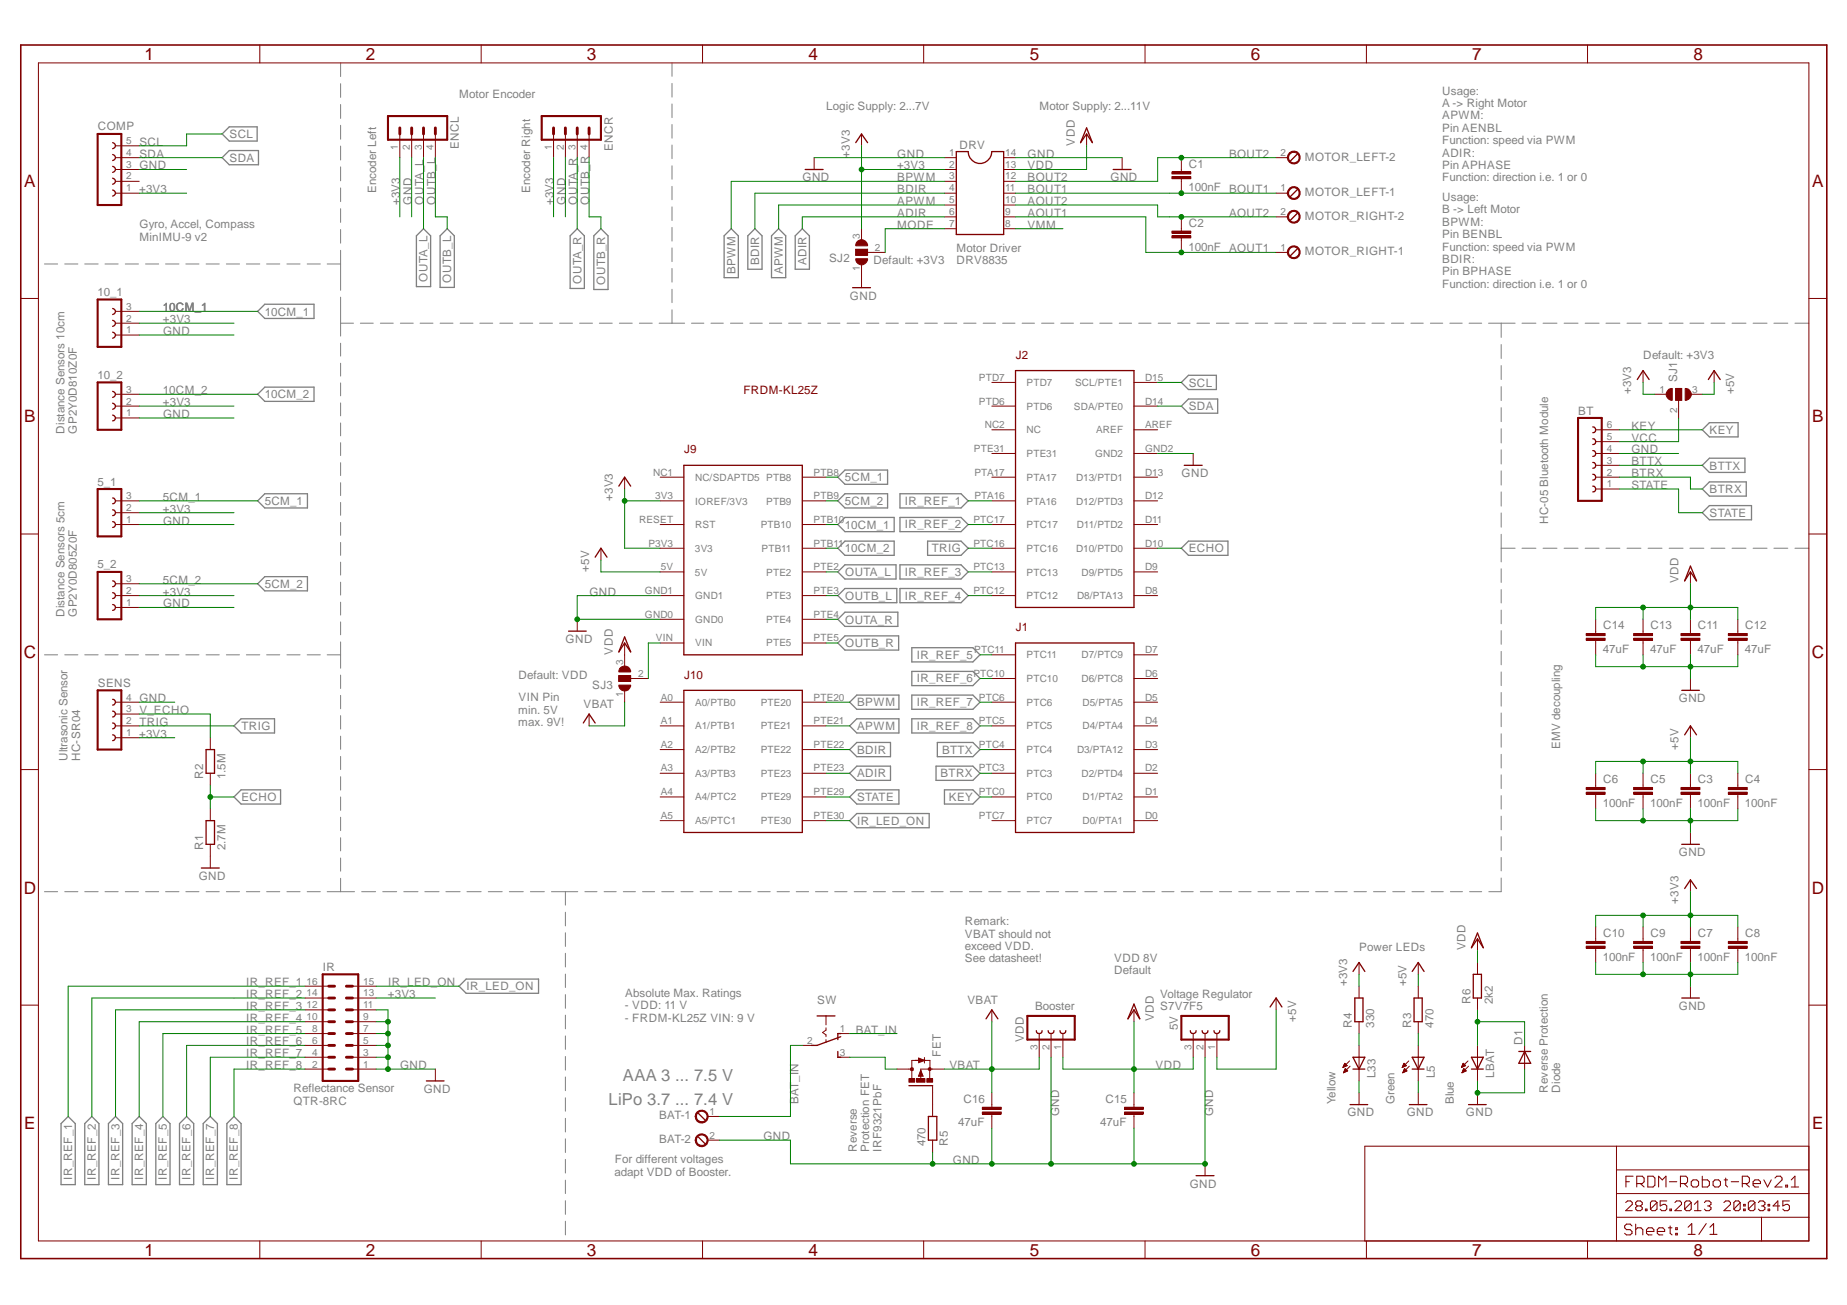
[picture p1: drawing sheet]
<svg xmlns="http://www.w3.org/2000/svg" width="297mm" height="210mm" viewBox="0 0 297 210" stroke-linecap="round" stroke-linejoin="round" font-family="sans-serif">
<defs><g id="words">
<g font-size="2.8" fill="#800000">
<text x="23.2" y="9.7">1</text>
<text x="58.8" y="9.7">2</text>
<text x="94.4" y="9.7">3</text>
<text x="130" y="9.7">4</text>
<text x="165.6" y="9.7">5</text>
<text x="201.2" y="9.7">6</text>
<text x="236.8" y="9.7">7</text>
<text x="272.4" y="9.7">8</text>
<text x="3.9" y="30">A</text>
<text x="291.5" y="30">A</text>
<text x="3.9" y="67.9">B</text>
<text x="291.5" y="67.9">B</text>
<text x="3.8" y="105.8">C</text>
<text x="291.4" y="105.8">C</text>
<text x="3.8" y="143.7">D</text>
<text x="291.4" y="143.7">D</text>
<text x="3.9" y="181.6">E</text>
<text x="291.5" y="181.6">E</text>
<text x="23.2" y="202">1</text>
<text x="58.8" y="202">2</text>
<text x="94.4" y="202">3</text>
<text x="130" y="202">4</text>
<text x="165.6" y="202">5</text>
<text x="201.2" y="202">6</text>
<text x="236.8" y="202">7</text>
<text x="272.4" y="202">8</text>
</g>
<g font-size="2.7" fill="#808080">
<text x="100.2" y="173.9">AAA 3 ... 7.5 V</text>
<text x="97.9" y="177.7">LiPo 3.7 ... 7.4 V</text>
</g>
<g font-size="1.9" fill="#808080">
<text x="73.9" y="15.8">Motor Encoder</text>
<text x="132.9" y="17.7">Logic Supply: 2...7V</text>
<text x="167.2" y="17.7">Motor Supply: 2...11V</text>
<text x="231.9" y="15.2">Usage:</text>
<text x="231.9" y="17.2">A -&gt; Right Motor</text>
<text x="15.7" y="21">COMP</text>
<text x="22.4" y="23.5">SCL</text>
<text x="36.9" y="22.2">SCL</text>
<text x="73.8" y="23.9" transform="rotate(-90 73.8 23.9)">ENCL</text>
<text x="154.3" y="23.9">DRV</text>
<text x="172.8" y="23.4" transform="rotate(-90 172.8 23.4)">VDD</text>
<text x="231.9" y="19.2">APWM:</text>
<text x="231.9" y="21.2">Pin AENBL</text>
<text x="231.9" y="23.2">Function: speed via PWM</text>
<text x="22.4" y="27.3">GND</text>
<text x="22.4" y="25.4">SDA</text>
<text x="36.9" y="26">SDA</text>
<text x="98.5" y="24.3" transform="rotate(-90 98.5 24.3)">ENCR</text>
<text x="129.1" y="29.2">GND</text>
<text x="136.6" y="25.4" transform="rotate(-90 136.6 25.4)">+3V3</text>
<text x="144.3" y="27.3">+3V3</text>
<text x="144.3" y="25.4">GND</text>
<text x="144.3" y="29.2">BPWM</text>
<text x="165.3" y="25.4">GND</text>
<text x="165.3" y="29.2">BOUT2</text>
<text x="165.3" y="27.3">VDD</text>
<text x="178.6" y="29.2">GND</text>
<text x="191.2" y="27">C1</text>
<text x="197.7" y="25.4">BOUT2</text>
<text x="209.8" y="25.8">MOTOR_LEFT-2</text>
<text x="231.9" y="25.2">ADIR:</text>
<text x="231.9" y="27.2">Pin APHASE</text>
<text x="231.9" y="29.2">Function: direction i.e. 1 or 0</text>
<text x="22.4" y="31.1">+3V3</text>
<text x="60.5" y="31" transform="rotate(-90 60.5 31)">Encoder Left</text>
<text x="64.3" y="33" transform="rotate(-90 64.3 33)">+3V3</text>
<text x="66.2" y="32.9" transform="rotate(-90 66.2 32.9)">GND</text>
<text x="68.1" y="32.9" transform="rotate(-90 68.1 32.9)">OUTA_L</text>
<text x="70" y="32.9" transform="rotate(-90 70 32.9)">OUTB_L</text>
<text x="85.3" y="31" transform="rotate(-90 85.3 31)">Encoder Right</text>
<text x="89" y="33" transform="rotate(-90 89 33)">+3V3</text>
<text x="90.9" y="32.9" transform="rotate(-90 90.9 32.9)">GND</text>
<text x="92.8" y="32.9" transform="rotate(-90 92.8 32.9)">OUTA_R</text>
<text x="94.7" y="32.9" transform="rotate(-90 94.7 32.9)">OUTB_R</text>
<text x="144.3" y="31.1">BDIR</text>
<text x="144.3" y="34.9">ADIR</text>
<text x="144.3" y="33">APWM</text>
<text x="165.3" y="31.1">BOUT1</text>
<text x="165.3" y="33">AOUT2</text>
<text x="165.3" y="34.9">AOUT1</text>
<text x="191.1" y="30.8">100nF BOUT1</text>
<text x="197.7" y="34.9">AOUT2</text>
<text x="209.8" y="35.3">MOTOR_RIGHT-2</text>
<text x="209.8" y="31.5">MOTOR_LEFT-1</text>
<text x="231.9" y="32.3">Usage:</text>
<text x="231.9" y="34.3">B -&gt; Left Motor</text>
<text x="22.4" y="36.7">Gyro, Accel, Compass</text>
<text x="22.4" y="38.7">MinIMU-9 v2</text>
<text x="144.3" y="36.8">MODE</text>
<text x="153.8" y="40.5">Motor Driver</text>
<text x="165.3" y="36.8">VMM</text>
<text x="191.1" y="40.3">100nF AOUT1</text>
<text x="191.2" y="36.5">C2</text>
<text x="209.8" y="41.1">MOTOR_RIGHT-1</text>
<text x="231.9" y="36.3">BPWM:</text>
<text x="231.9" y="38.3">Pin BENBL</text>
<text x="231.9" y="40.3">Function: speed via PWM</text>
<text x="15.7" y="47.6">10_1</text>
<text x="68.7" y="45.3" transform="rotate(-90 68.7 45.3)">OUTA_L</text>
<text x="72.6" y="45.5" transform="rotate(-90 72.6 45.5)">OUTB_L</text>
<text x="93.5" y="45.6" transform="rotate(-90 93.5 45.6)">OUTA_R</text>
<text x="97.3" y="45.8" transform="rotate(-90 97.3 45.8)">OUTB_R</text>
<text x="118.3" y="44.1" transform="rotate(-90 118.3 44.1)">BPWM</text>
<text x="122.1" y="42.7" transform="rotate(-90 122.1 42.7)">BDIR</text>
<text x="125.9" y="44.1" transform="rotate(-90 125.9 44.1)">APWM</text>
<text x="129.7" y="42.7" transform="rotate(-90 129.7 42.7)">ADIR</text>
<text x="133.3" y="42.2">SJ2</text>
<text x="140.5" y="42.5">Default: +3V3</text>
<text x="153.8" y="42.5">DRV8835</text>
<text x="231.9" y="42.3">BDIR:</text>
<text x="231.9" y="44.3">Pin BPHASE</text>
<text x="231.9" y="46.3">Function: direction i.e. 1 or 0</text>
<text x="26.2" y="52">+3V3</text>
<text x="26.2" y="50.1">10CM_1</text>
<text x="26.2" y="53.9">GND</text>
<text x="42.6" y="50.8">10CM_1</text>
<text x="136.7" y="48.2">GND</text>
<text x="264.3" y="57.7">Default: +3V3</text>
<text x="15.7" y="61">10_2</text>
<text x="26.2" y="65.3">+3V3</text>
<text x="26.2" y="63.4">10CM_2</text>
<text x="42.6" y="64.1">10CM_2</text>
<text x="191.2" y="62.2">SCL</text>
<text x="191.2" y="66">SDA</text>
<text x="262.3" y="63.4" transform="rotate(-90 262.3 63.4)">+3V3</text>
<text x="269.7" y="61.5" transform="rotate(-90 269.7 61.5)">SJ1</text>
<text x="278.9" y="63.4" transform="rotate(-90 278.9 63.4)">+5V</text>
<text x="10.4" y="69.8" transform="rotate(-90 10.4 69.8)">Distance Sensors 10cm</text>
<text x="12.4" y="69.8" transform="rotate(-90 12.4 69.8)">GP2Y0D810Z0F</text>
<text x="26.2" y="67.2">GND</text>
<text x="253.8" y="66.7">BT</text>
<text x="262.4" y="71">VCC</text>
<text x="262.4" y="69.1">KEY</text>
<text x="275" y="69.8">KEY</text>
<text x="135.9" y="77.4">5CM_1</text>
<text x="190" y="76.8">GND</text>
<text x="262.4" y="72.9">GND</text>
<text x="262.4" y="74.8">BTTX</text>
<text x="262.4" y="76.8">BTRX</text>
<text x="275" y="75.5">BTTX</text>
<text x="15.7" y="78.1">5_1</text>
<text x="26.2" y="82.5">+3V3</text>
<text x="26.2" y="80.6">5CM_1</text>
<text x="42.6" y="81.2">5CM_1</text>
<text x="98.5" y="80.6" transform="rotate(-90 98.5 80.6)">+3V3</text>
<text x="135.9" y="81.2">5CM_2</text>
<text x="145.5" y="81.2">IR_REF_1</text>
<text x="262.4" y="78.7">STATE</text>
<text x="275" y="83.1">STATE</text>
<text x="275" y="79.3">BTRX</text>
<text x="26.2" y="84.4">GND</text>
<text x="135.9" y="85">10CM_1</text>
<text x="135.9" y="88.9">10CM_2</text>
<text x="145.5" y="85">IR_REF_2</text>
<text x="149.9" y="88.8">TRIG</text>
<text x="191.2" y="88.9">ECHO</text>
<text x="249" y="84.3" transform="rotate(-90 249 84.3)">HC-05 Bluetooth Module</text>
<text x="15.7" y="91.4">5_2</text>
<text x="26.2" y="95.8">+3V3</text>
<text x="26.2" y="93.9">5CM_2</text>
<text x="42.6" y="94.6">5CM_2</text>
<text x="94.7" y="92" transform="rotate(-90 94.7 92)">+5V</text>
<text x="94.8" y="95.8">GND</text>
<text x="135.9" y="92.7">OUTA_L</text>
<text x="145.5" y="92.6">IR_REF_3</text>
<text x="270" y="93.9" transform="rotate(-90 270 93.9)">VDD</text>
<text x="10.4" y="99.2" transform="rotate(-90 10.4 99.2)">Distance Sensors 5cm</text>
<text x="12.4" y="99.2" transform="rotate(-90 12.4 99.2)">GP2Y0D805Z0F</text>
<text x="26.2" y="97.7">GND</text>
<text x="135.9" y="96.5">OUTB_L</text>
<text x="135.9" y="100.3">OUTA_R</text>
<text x="145.5" y="96.4">IR_REF_4</text>
<text x="257.8" y="101.2">C14</text>
<text x="265.4" y="101.2">C13</text>
<text x="273" y="101.2">C11</text>
<text x="280.7" y="101.2">C12</text>
<text x="91" y="103.4">GND</text>
<text x="98.5" y="105.3" transform="rotate(-90 98.5 105.3)">VDD</text>
<text x="135.9" y="104.1">OUTB_R</text>
<text x="147.4" y="106">IR_REF_5</text>
<text x="257.8" y="105">47uF</text>
<text x="265.4" y="105">47uF</text>
<text x="273" y="105">47uF</text>
<text x="280.6" y="105">47uF</text>
<text x="15.7" y="110.4">SENS</text>
<text x="22.4" y="112.9">GND</text>
<text x="83.4" y="109.1">Default: VDD</text>
<text x="83.4" y="112.8">VIN Pin</text>
<text x="93.8" y="113.9">VBAT</text>
<text x="95.2" y="110.7">SJ3</text>
<text x="137.8" y="113.6">BPWM</text>
<text x="147.4" y="109.8">IR_REF_6</text>
<text x="147.4" y="113.6">IR_REF_7</text>
<text x="270" y="112.9">GND</text>
<text x="22.4" y="118.7">+3V3</text>
<text x="22.4" y="114.9">V_ECHO</text>
<text x="22.4" y="116.8">TRIG</text>
<text x="38.8" y="117.4">TRIG</text>
<text x="83.4" y="114.8">min. 5V</text>
<text x="83.4" y="116.8">max. 9V!</text>
<text x="137.8" y="117.4">APWM</text>
<text x="147.4" y="117.4">IR_REF_8</text>
<text x="10.9" y="122.4" transform="rotate(-90 10.9 122.4)">Ultrasonic Sensor</text>
<text x="12.9" y="122.4" transform="rotate(-90 12.9 122.4)">HC-SR04</text>
<text x="32.7" y="125.3" transform="rotate(-90 32.7 125.3)">R2</text>
<text x="36.3" y="125.3" transform="rotate(-90 36.3 125.3)">1.5M</text>
<text x="137.8" y="121.2">BDIR</text>
<text x="137.8" y="125">ADIR</text>
<text x="151.3" y="125">BTRX</text>
<text x="151.5" y="121.2">BTTX</text>
<text x="250.9" y="120.5" transform="rotate(-90 250.9 120.5)">EMV decoupling</text>
<text x="257.8" y="126">C6</text>
<text x="265.4" y="126">C5</text>
<text x="270" y="120.6" transform="rotate(-90 270 120.6)">+5V</text>
<text x="273" y="126">C3</text>
<text x="280.7" y="126">C4</text>
<text x="38.8" y="128.8">ECHO</text>
<text x="137.8" y="128.8">STATE</text>
<text x="152.6" y="128.8">KEY</text>
<text x="257.8" y="129.8">100nF</text>
<text x="265.4" y="129.8">100nF</text>
<text x="273" y="129.8">100nF</text>
<text x="280.6" y="129.8">100nF</text>
<text x="32.7" y="136.7" transform="rotate(-90 32.7 136.7)">R1</text>
<text x="36.3" y="136.7" transform="rotate(-90 36.3 136.7)">2.7M</text>
<text x="137.8" y="132.6">IR_LED_ON</text>
<text x="270" y="137.7">GND</text>
<text x="32" y="141.5">GND</text>
<text x="155.2" y="148.8">Remark:</text>
<text x="270" y="145.3" transform="rotate(-90 270 145.3)">+3V3</text>
<text x="155.1" y="152.8">exceed VDD.</text>
<text x="155.2" y="150.8">VBAT should not</text>
<text x="155.2" y="154.8">See datasheet!</text>
<text x="179.2" y="154.7">VDD 8V</text>
<text x="218.6" y="152.9">Power LEDs</text>
<text x="235.7" y="152.9" transform="rotate(-90 235.7 152.9)">VDD</text>
<text x="257.8" y="154.6">100nF</text>
<text x="257.8" y="150.7">C10</text>
<text x="265.4" y="154.6">100nF</text>
<text x="265.4" y="150.7">C9</text>
<text x="273" y="154.6">100nF</text>
<text x="273" y="150.7">C7</text>
<text x="280.6" y="154.6">100nF</text>
<text x="280.7" y="150.7">C8</text>
<text x="39.6" y="158.6">IR_REF_1</text>
<text x="39.6" y="160.5">IR_REF_2</text>
<text x="51.9" y="156.2">IR</text>
<text x="62.4" y="160.5">+3V3</text>
<text x="62.4" y="158.6">IR_LED_ON</text>
<text x="75" y="159.3">IR_LED_ON</text>
<text x="100.5" y="160.4">Absolute Max. Ratings</text>
<text x="131.4" y="161.5">SW</text>
<text x="155.6" y="161.5">VBAT</text>
<text x="179.2" y="156.7">Default</text>
<text x="186.6" y="160.4">Voltage Regulator</text>
<text x="216.7" y="158.6" transform="rotate(-90 216.7 158.6)">+3V3</text>
<text x="226.2" y="158.6" transform="rotate(-90 226.2 158.6)">+5V</text>
<text x="236.5" y="161.5" transform="rotate(-90 236.5 161.5)">R6</text>
<text x="240.1" y="161.5" transform="rotate(-90 240.1 161.5)">2k2</text>
<text x="39.6" y="162.4">IR_REF_3</text>
<text x="39.6" y="164.3">IR_REF_4</text>
<text x="39.6" y="166.2">IR_REF_5</text>
<text x="100.5" y="162.3">- VDD: 11 V</text>
<text x="100.5" y="164.3">- FRDM-KL25Z VIN: 9 V</text>
<text x="137.6" y="166.2">BAT_IN</text>
<text x="164.7" y="167.6" transform="rotate(-90 164.7 167.6)">VDD</text>
<text x="166.5" y="162.4">Booster</text>
<text x="185.6" y="164.3" transform="rotate(-90 185.6 164.3)">VDD</text>
<text x="186.6" y="162.4">S7V7F5</text>
<text x="189.4" y="165.7" transform="rotate(-90 189.4 165.7)">5V</text>
<text x="208.4" y="164.3" transform="rotate(-90 208.4 164.3)">+5V</text>
<text x="217.4" y="165.3" transform="rotate(-90 217.4 165.3)">R4</text>
<text x="221" y="165.3" transform="rotate(-90 221 165.3)">330</text>
<text x="226.9" y="165.3" transform="rotate(-90 226.9 165.3)">R3</text>
<text x="230.5" y="165.3" transform="rotate(-90 230.5 165.3)">470</text>
<text x="270" y="162.4">GND</text>
<text x="39.6" y="168.1">IR_REF_6</text>
<text x="39.6" y="170.1">IR_REF_7</text>
<text x="39.6" y="172">IR_REF_8</text>
<text x="64.3" y="172">GND</text>
<text x="151.3" y="170" transform="rotate(-90 151.3 170)">FET</text>
<text x="152.7" y="172">VBAT</text>
<text x="185.8" y="172">VDD</text>
<text x="221.2" y="173.4" transform="rotate(-90 221.2 173.4)">L33</text>
<text x="230.8" y="173.4" transform="rotate(-90 230.8 173.4)">L5</text>
<text x="240.3" y="173.4" transform="rotate(-90 240.3 173.4)">LBAT</text>
<text x="244.9" y="168.1" transform="rotate(-90 244.9 168.1)">D1</text>
<text x="47.2" y="175.7">Reflectance Sensor</text>
<text x="47.2" y="177.7">QTR-8RC</text>
<text x="68.2" y="175.8">GND</text>
<text x="128.4" y="177.6" transform="rotate(-90 128.4 177.6)">BAT_IN</text>
<text x="154.9" y="177.4">C16</text>
<text x="170.3" y="179.5" transform="rotate(-90 170.3 179.5)">GND</text>
<text x="177.8" y="177.4">C15</text>
<text x="195.1" y="179.5" transform="rotate(-90 195.1 179.5)">GND</text>
<text x="214.8" y="177.6" transform="rotate(-90 214.8 177.6)">Yellow</text>
<text x="216.7" y="179.6">GND</text>
<text x="224.3" y="177.6" transform="rotate(-90 224.3 177.6)">Green</text>
<text x="226.2" y="179.6">GND</text>
<text x="233.8" y="177.6" transform="rotate(-90 233.8 177.6)">Blue</text>
<text x="235.8" y="179.6">GND</text>
<text x="248.9" y="175.7" transform="rotate(-90 248.9 175.7)">Reverse Protection</text>
<text x="250.9" y="175.7" transform="rotate(-90 250.9 175.7)">Diode</text>
<text x="106" y="180">BAT-1</text>
<text x="106" y="183.9">BAT-2</text>
<text x="122.8" y="183.4">GND</text>
<text x="137.8" y="185.3" transform="rotate(-90 137.8 185.3)">Reverse</text>
<text x="139.8" y="185.3" transform="rotate(-90 139.8 185.3)">Protection FET</text>
<text x="141.8" y="185.3" transform="rotate(-90 141.8 185.3)">IRF9321PbF</text>
<text x="148.8" y="184.4" transform="rotate(-90 148.8 184.4)">470</text>
<text x="152.4" y="184.3" transform="rotate(-90 152.4 184.3)">R5</text>
<text x="154.1" y="181.2">47uF</text>
<text x="177" y="181.2">47uF</text>
<text x="11.6" y="189.7" transform="rotate(-90 11.6 189.7)">IR_REF_1</text>
<text x="15.4" y="189.7" transform="rotate(-90 15.4 189.7)">IR_REF_2</text>
<text x="19.2" y="189.7" transform="rotate(-90 19.2 189.7)">IR_REF_3</text>
<text x="23" y="189.7" transform="rotate(-90 23 189.7)">IR_REF_4</text>
<text x="26.8" y="189.7" transform="rotate(-90 26.8 189.7)">IR_REF_5</text>
<text x="30.6" y="189.7" transform="rotate(-90 30.6 189.7)">IR_REF_6</text>
<text x="34.5" y="189.7" transform="rotate(-90 34.5 189.7)">IR_REF_7</text>
<text x="38.3" y="189.7" transform="rotate(-90 38.3 189.7)">IR_REF_8</text>
<text x="98.8" y="189.1">adapt VDD of Booster.</text>
<text x="98.9" y="187.1">For different voltages</text>
<text x="153.2" y="187.2">GND</text>
<text x="191.3" y="191">GND</text>
</g>
<g font-size="1.9" fill="#800000">
<text x="163.4" y="57.7">J2</text>
<text x="119.5" y="63.4">FRDM-KL25Z</text>
<text x="110" y="72.9">J9</text>
<text x="163.4" y="101.5">J1</text>
<text x="110" y="109.1">J10</text>
</g>
<g font-size="1.6" fill="#808080">
<text x="20.3" y="23.2">5</text>
<text x="20.3" y="28.9">2</text>
<text x="20.3" y="27">3</text>
<text x="20.3" y="25.1">4</text>
<text x="64" y="24.2" transform="rotate(-90 64 24.2)">1</text>
<text x="65.9" y="24.2" transform="rotate(-90 65.9 24.2)">2</text>
<text x="67.8" y="24.2" transform="rotate(-90 67.8 24.2)">3</text>
<text x="69.7" y="24.2" transform="rotate(-90 69.7 24.2)">4</text>
<text x="88.8" y="24.2" transform="rotate(-90 88.8 24.2)">1</text>
<text x="90.7" y="24.2" transform="rotate(-90 90.7 24.2)">2</text>
<text x="92.6" y="24.2" transform="rotate(-90 92.6 24.2)">3</text>
<text x="94.5" y="24.2" transform="rotate(-90 94.5 24.2)">4</text>
<text x="152.7" y="25.1">1</text>
<text x="152.7" y="27">2</text>
<text x="152.7" y="28.9">3</text>
<text x="161.7" y="28.9">12</text>
<text x="161.7" y="27">13</text>
<text x="161.7" y="25.1">14</text>
<text x="205.9" y="25.1">2</text>
<text x="20.3" y="30.8">1</text>
<text x="152.7" y="30.8">4</text>
<text x="152.7" y="32.7">5</text>
<text x="152.7" y="34.6">6</text>
<text x="161.7" y="34.6">9</text>
<text x="161.7" y="32.7">10</text>
<text x="161.7" y="30.8">11</text>
<text x="205.9" y="34.6">2</text>
<text x="205.9" y="30.8">1</text>
<text x="138.3" y="38.4" transform="rotate(-90 138.3 38.4)">3</text>
<text x="140.7" y="40.3">2</text>
<text x="152.7" y="36.5">7</text>
<text x="161.7" y="36.5">8</text>
<text x="205.9" y="40.3">1</text>
<text x="138.3" y="43.6" transform="rotate(-90 138.3 43.6)">1</text>
<text x="20.3" y="53.6">1</text>
<text x="20.3" y="51.7">2</text>
<text x="20.3" y="49.8">3</text>
<text x="20.3" y="65.1">2</text>
<text x="20.3" y="63.2">3</text>
<text x="157.4" y="61.3">PTD7</text>
<text x="157.4" y="65.1">PTD6</text>
<text x="165.1" y="62.1">PTD7</text>
<text x="165.1" y="65.9">PTD6</text>
<text x="172.7" y="65.9">SDA/PTE0</text>
<text x="172.9" y="62.1">SCL/PTE1</text>
<text x="184.1" y="65.1">D14</text>
<text x="184.1" y="61.3">D15</text>
<text x="266.9" y="63.2">1</text>
<text x="272.2" y="63.2">3</text>
<text x="20.3" y="67">1</text>
<text x="158.4" y="68.9">NC2</text>
<text x="165.1" y="69.7">NC</text>
<text x="176.3" y="69.7">AREF</text>
<text x="184.1" y="68.9">AREF</text>
<text x="258.4" y="70.8">5</text>
<text x="258.4" y="68.9">6</text>
<text x="269.7" y="66.5" transform="rotate(-90 269.7 66.5)">2</text>
<text x="105" y="76.5">NC1</text>
<text x="111.8" y="77.3">NC/SDAPTD5 PTB8</text>
<text x="130.8" y="76.5">PTB8</text>
<text x="156.6" y="72.7">PTE31</text>
<text x="156.7" y="76.5">PTA17</text>
<text x="165.1" y="73.5">PTE31</text>
<text x="165.1" y="77.3">PTA17</text>
<text x="173.1" y="77.3">D13/PTD1</text>
<text x="176.1" y="73.5">GND2</text>
<text x="184.1" y="72.7">GND2</text>
<text x="184.1" y="76.5">D13</text>
<text x="258.4" y="76.5">2</text>
<text x="258.4" y="74.6">3</text>
<text x="258.4" y="72.7">4</text>
<text x="20.3" y="82.2">2</text>
<text x="20.3" y="80.3">3</text>
<text x="105.4" y="80.3">3V3</text>
<text x="111.8" y="81.2">IOREF/3V3</text>
<text x="123.2" y="81.2">PTB9</text>
<text x="130.8" y="80.3">PTB9</text>
<text x="156.7" y="80.3">PTA16</text>
<text x="165.1" y="81.2">PTA16</text>
<text x="173.1" y="81.2">D12/PTD3</text>
<text x="184.1" y="80.3">D12</text>
<text x="258.4" y="78.4">1</text>
<text x="20.3" y="84.1">1</text>
<text x="102.8" y="84.1">RESET</text>
<text x="104.3" y="87.9">P3V3</text>
<text x="111.8" y="88.8">3V3</text>
<text x="111.8" y="85">RST</text>
<text x="122.3" y="85">PTB10</text>
<text x="122.5" y="88.8">PTB11</text>
<text x="130.8" y="84.1">PTB10</text>
<text x="130.8" y="87.9">PTB11</text>
<text x="156.5" y="84.1">PTC17</text>
<text x="156.5" y="87.9">PTC16</text>
<text x="165.1" y="85">PTC17</text>
<text x="165.1" y="88.8">PTC16</text>
<text x="173.1" y="88.8">D10/PTD0</text>
<text x="173.2" y="85">D11/PTD2</text>
<text x="184.1" y="84.1">D11</text>
<text x="184.1" y="87.9">D10</text>
<text x="20.3" y="95.5">2</text>
<text x="20.3" y="93.6">3</text>
<text x="103.7" y="95.5">GND1</text>
<text x="106.3" y="91.7">5V</text>
<text x="111.8" y="92.6">5V</text>
<text x="123.2" y="92.6">PTE2</text>
<text x="130.8" y="91.7">PTE2</text>
<text x="130.8" y="95.5">PTE3</text>
<text x="156.5" y="91.7">PTC13</text>
<text x="156.5" y="95.5">PTC12</text>
<text x="165.1" y="92.6">PTC13</text>
<text x="173.9" y="92.6">D9/PTD5</text>
<text x="184.1" y="91.7">D9</text>
<text x="184.1" y="95.5">D8</text>
<text x="20.3" y="97.5">1</text>
<text x="103.7" y="99.4">GND0</text>
<text x="111.8" y="96.4">GND1</text>
<text x="111.8" y="100.2">GND0</text>
<text x="123.2" y="96.4">PTE3</text>
<text x="123.2" y="100.2">PTE4</text>
<text x="130.8" y="99.4">PTE4</text>
<text x="165.1" y="96.4">PTC12</text>
<text x="173.2" y="96.4">D8/PTA13</text>
<text x="100.2" y="107" transform="rotate(-90 100.2 107)">3</text>
<text x="105.5" y="103.2">VIN</text>
<text x="111.8" y="104">VIN</text>
<text x="123.2" y="104">PTE5</text>
<text x="130.8" y="103.2">PTE5</text>
<text x="156.7" y="105.1">PTC11</text>
<text x="165.1" y="105.9">PTC11</text>
<text x="173.9" y="105.9">D7/PTC9</text>
<text x="184.1" y="105.1">D7</text>
<text x="20.3" y="112.7">4</text>
<text x="100.2" y="112.2" transform="rotate(-90 100.2 112.2)">1</text>
<text x="102.7" y="108.9">2</text>
<text x="106.3" y="112.7">A0</text>
<text x="111.8" y="113.5">A0/PTB0</text>
<text x="122.3" y="113.5">PTE20</text>
<text x="130.8" y="112.7">PTE20</text>
<text x="156.5" y="108.9">PTC10</text>
<text x="157.4" y="112.7">PTC6</text>
<text x="165.1" y="109.7">PTC10</text>
<text x="165.1" y="113.5">PTC6</text>
<text x="173.9" y="109.7">D6/PTC8</text>
<text x="174.1" y="113.5">D5/PTA5</text>
<text x="184.1" y="108.9">D6</text>
<text x="184.1" y="112.7">D5</text>
<text x="20.3" y="118.4">1</text>
<text x="20.3" y="116.5">2</text>
<text x="20.3" y="114.6">3</text>
<text x="106.3" y="116.5">A1</text>
<text x="111.8" y="117.3">A1/PTB1</text>
<text x="122.3" y="117.3">PTE21</text>
<text x="130.8" y="116.5">PTE21</text>
<text x="157.4" y="116.5">PTC5</text>
<text x="165.1" y="117.3">PTC5</text>
<text x="174.1" y="117.3">D4/PTA4</text>
<text x="184.1" y="116.5">D4</text>
<text x="106.3" y="120.3">A2</text>
<text x="106.3" y="124.1">A3</text>
<text x="111.8" y="121.1">A2/PTB2</text>
<text x="111.8" y="124.9">A3/PTB3</text>
<text x="122.3" y="121.1">PTE22</text>
<text x="122.3" y="124.9">PTE23</text>
<text x="130.8" y="120.3">PTE22</text>
<text x="130.8" y="124.1">PTE23</text>
<text x="157.4" y="120.3">PTC4</text>
<text x="157.4" y="124.1">PTC3</text>
<text x="165.1" y="121.1">PTC4</text>
<text x="165.1" y="124.9">PTC3</text>
<text x="173.2" y="121.1">D3/PTA12</text>
<text x="173.9" y="124.9">D2/PTD4</text>
<text x="184.1" y="120.3">D3</text>
<text x="184.1" y="124.1">D2</text>
<text x="106.3" y="127.9">A4</text>
<text x="106.3" y="131.7">A5</text>
<text x="111.8" y="128.7">A4/PTC2</text>
<text x="122.3" y="128.7">PTE29</text>
<text x="130.8" y="127.9">PTE29</text>
<text x="130.8" y="131.7">PTE30</text>
<text x="157.4" y="127.9">PTC0</text>
<text x="157.4" y="131.7">PTC7</text>
<text x="165.1" y="128.7">PTC0</text>
<text x="174.1" y="128.7">D1/PTA2</text>
<text x="184.1" y="127.9">D1</text>
<text x="184.1" y="131.7">D0</text>
<text x="111.8" y="132.5">A5/PTC1</text>
<text x="122.3" y="132.5">PTE30</text>
<text x="165.1" y="132.5">PTC7</text>
<text x="174.1" y="132.5">D0/PTA1</text>
<text x="49.3" y="160.3">14</text>
<text x="49.3" y="158.4">16</text>
<text x="58.4" y="160.3">13</text>
<text x="58.4" y="158.4">15</text>
<text x="49.3" y="164.1">10</text>
<text x="49.3" y="162.2">12</text>
<text x="50.2" y="167.9">6</text>
<text x="50.2" y="166">8</text>
<text x="58.4" y="167.9">5</text>
<text x="58.4" y="166">7</text>
<text x="58.4" y="164.1">9</text>
<text x="58.4" y="162.2">11</text>
<text x="129.8" y="167.9">2</text>
<text x="135" y="166">1</text>
<text x="50.2" y="171.7">2</text>
<text x="50.2" y="169.8">4</text>
<text x="58.4" y="171.7">1</text>
<text x="58.4" y="169.8">3</text>
<text x="135" y="169.8">3</text>
<text x="166.9" y="168.9" transform="rotate(-90 166.9 168.9)">3</text>
<text x="168.8" y="168.9" transform="rotate(-90 168.8 168.9)">2</text>
<text x="170.7" y="168.9" transform="rotate(-90 170.7 168.9)">1</text>
<text x="191.6" y="168.9" transform="rotate(-90 191.6 168.9)">3</text>
<text x="193.5" y="168.9" transform="rotate(-90 193.5 168.9)">2</text>
<text x="195.4" y="168.9" transform="rotate(-90 195.4 168.9)">1</text>
<text x="114.1" y="179.3">1</text>
<text x="114.1" y="183.1">2</text>
</g>
</g></defs>
<g fill="none" stroke="#808080" stroke-width=".16">
<path d="M54.8 10.1v2.2M54.8 13.5v2.2M54.8 16.8v2.2M108.1 10.1v2.2M108.1 13.4v2.2M108.1 16.7v2.2M54.8 20.2v2.2M54.8 23.5v2.2M54.8 26.8v2.3M54.8 30.2v2.2M54.8 33.6v2.2M54.8 36.9v2.2"/>
<path d="M108.1 20v2.2M108.1 23.3v2.2M108.1 26.7v2.1M108.1 30v2.1M108.1 33.3v2.2M108.1 36.6v2.2M108.1 39.9v2.2M7.2 42.5h2.1M10.4 42.5h2.1M13.6 42.5h2.2M16.9 42.5h2.1M20.1 42.5h2.2"/>
<path d="M23.4 42.5h2.1M26.6 42.5h2.2M29.9 42.5h2.1M33.1 42.5h2.2M36.4 42.5h2.1M39.6 42.5h2.2M42.9 42.5h2.1M46.1 42.5h2.2M49.4 42.5h2.1M52.6 42.5h2.2M54.8 40.3v6.4M54.8 47.8v6.3"/>
<path d="M54.8 55.2v2.1M54.8 58.4v2.1M54.8 52h2.1M58 52h2M61.2 52h2M64.4 52h2.1M67.6 52h2M70.8 52h2.1M74 52h2.1M77.2 52h2M80.4 52h2.1M83.6 52h2.1"/>
<path d="M86.8 52h2.1M90 52h2.1M93.2 52h2.1M96.4 52h2.1M99.6 52h2.1M102.8 52h2.1M106 52h4.1M108.1 43.2v2.2M108.1 46.5v2.2M108.1 49.8v2.2M111.2 52h2M114.3 52h2"/>
<path d="M117.5 52h2M120.6 52h2M123.7 52h2M126.8 52h2.1M130 52h2M133.1 52h2M136.2 52h2M139.4 52h1.9M142.5 52h2M145.6 52h2M148.7 52h2M151.8 52h2.1"/>
<path d="M155 52h2M158.1 52h2M161.2 52h2M164.4 52h2M167.5 52h2M170.6 52h2M173.7 52h2.1M176.9 52h2M180 52h2M183.1 52h2M186.3 52h2M189.4 52h2"/>
<path d="M192.5 52h2M195.6 52h2.1M198.8 52h1.9M201.9 52h2M205 52h2M208.1 52h2M211.3 52h2M214.4 52h2M217.5 52h2M220.6 52h2M223.8 52h2M226.9 52h2"/>
<path d="M230 52h2M233.2 52h2M236.3 52h2M239.4 52h4.3M241.4 52v2.3M241.4 55.4v2.3M241.4 58.8v2.2M244.8 52h2.2M248.2 52h2.2M251.5 52h2.3M254.9 52h2.3M258.3 52h2.2"/>
<path d="M261.7 52h2.2M265 52h2.3M268.4 52h2.3M271.8 52h2.2M275.2 52h2.2M278.5 52h2.3M281.9 52h2.3M285.3 52h2.2M288.7 52h2.2M54.8 61.6v2.1M54.8 64.8v2.1M54.8 68v2.1"/>
<path d="M54.8 71.2v2.1M54.8 74.4v2.1M54.8 77.6v2.1M241.4 62.2v2.2M241.4 65.6v2.2M241.4 69v2.2M241.4 72.3v2.3M241.4 75.7v2.3M241.4 79.1v2.3M54.8 80.8v2.1M54.8 84v2.1M54.8 87.2v2.1"/>
<path d="M54.8 90.4v2.1M54.8 93.6v2.1M54.8 96.9v2M241.4 82.5v2.3M241.4 85.9v4.5M241.4 91.5v2.2M241.4 94.8v2.2M241.4 98.1v2.2M241.4 88.2h2.3M244.8 88.2h2.2M248.2 88.2h2.2M251.5 88.2h2.3"/>
<path d="M254.9 88.2h2.3M258.3 88.2h2.2M261.7 88.2h2.2M265 88.2h2.3M268.4 88.2h2.3M271.8 88.2h2.2M275.2 88.2h2.2M278.5 88.2h2.3M281.9 88.2h2.3M285.3 88.2h2.2M288.7 88.2h2.2M7.2 105.3h2.1"/>
<path d="M10.4 105.3h2.1M13.6 105.3h2.2M16.9 105.3h2.1M20.1 105.3h2.2M23.4 105.3h2.1M26.6 105.3h2.2M29.9 105.3h2.1M33.1 105.3h2.2M36.4 105.3h2.1M39.6 105.3h2.2M42.9 105.3h2.1M46.1 105.3h2.2"/>
<path d="M49.4 105.3h2.1M52.6 105.3h2.2M54.8 100v2.1M54.8 103.3v4.2M54.8 108.6v2.1M54.8 111.8v2.2M54.8 115.1v2.2M54.8 118.4v2.1M241.4 101.4v2.2M241.4 104.8v2.1M241.4 108.1v2.2M241.4 111.4v2.2"/>
<path d="M241.4 114.7v2.2M241.4 118v2.2M54.8 121.7v2.1M54.8 124.9v2.2M54.8 128.2v2.1M54.8 131.4v2.2M54.8 134.7v2.2M54.8 138v2.1M241.4 121.3v2.2M241.4 124.6v2.2M241.4 128v2.1M241.4 131.3v2.2"/>
<path d="M241.4 134.6v2.2M241.4 137.9v2.2M7.2 143.4h2.1M10.4 143.4h2.1M13.6 143.4h2.2M16.9 143.4h2.1M20.1 143.4h2.2M23.4 143.4h2.1M26.6 143.4h2.2M29.9 143.4h2.1M33.1 143.4h2.2M36.4 143.4h2.1"/>
<path d="M39.6 143.4h2.2M42.9 143.4h2.1M46.1 143.4h2.2M49.4 143.4h2.1M52.6 143.4h4.4M54.8 141.3v2.1M58.2 143.4h2.2M61.5 143.4h2.3M64.9 143.4h2.3M68.3 143.4h2.3M71.7 143.4h2.3M75.1 143.4h2.3"/>
<path d="M78.5 143.4h2.3M81.9 143.4h2.3M85.3 143.4h2.2M88.7 143.4h4.2M90.9 143.4v2.2M90.9 146.7v2.2M90.9 150v2.2M90.9 153.3v2.2M90.9 156.7v2.1M90.9 160v2.2M94.1 143.4h1.9M97.2 143.4h1.9"/>
<path d="M100.2 143.4h2M103.3 143.4h2M106.4 143.4h2M109.5 143.4h2M112.6 143.4h2M115.7 143.4h2M118.8 143.4h2M121.9 143.4h2M125 143.4h2M128.1 143.4h1.9M131.1 143.4h2M134.2 143.4h2"/>
<path d="M137.4 143.4h1.9M140.5 143.4h1.9M143.5 143.4h2M146.6 143.4h2M149.7 143.4h2M152.8 143.4h2M155.9 143.4h2M159 143.4h2M162.1 143.4h2M165.2 143.4h2M168.3 143.4h2M171.4 143.4h2"/>
<path d="M174.5 143.4h1.9M177.6 143.4h1.9M180.7 143.4h1.9M183.8 143.4h1.9M186.9 143.4h1.9M189.9 143.4h2M193 143.4h2M196.1 143.4h2M199.2 143.4h2M202.3 143.4h2M205.4 143.4h2M208.5 143.4h2"/>
<path d="M211.6 143.4h2M214.7 143.4h2M217.8 143.4h1.9M220.9 143.4h1.9M224 143.4h1.9M227.1 143.4h1.9M230.2 143.4h1.9M233.3 143.4h1.9M236.3 143.4h2M241.4 141.2v2.2h-2M90.9 163.3v2.2M90.9 166.6v2.2"/>
<path d="M90.9 169.9v2.2M90.9 173.2v2.2M90.9 176.6v2.1M90.9 179.9v2.2M90.9 183.2v2.2M90.9 186.5v2.2M90.9 189.8v2.2M90.9 193.1v2.2M90.9 196.4v2.2"/>
</g>
<g fill="none" stroke="#808080" stroke-width=".21">
<path d="M35.7 21.5l1.2-1.1h4.5v2.3h-4.5zM35.7 25.4l1.2-1.2h4.7v2.3h-4.7zM68.1 36.8l1.2 1.1v8.2h-2.3v-8.2zM71.9 36.8l1.2 1.1v8.3h-2.3v-8.3zM92.8 36.8l1.2 1.1v8.5h-2.3v-8.5zM96.6 36.8l1.2 1.1v8.7h-2.3v-8.7zM117.6 36.8l1.1 1.1v6.8h-2.2v-6.8zM121.4 36.8l1.2 1.1v5.4h-2.3v-5.4zM124.1 37.9l1.1-1.1 1.2 1.1v6.8h-2.3zM127.9 37.9l1.1-1.1 1.2 1.1v5.4h-2.3zM42.6 48.9h7.9v2.3h-7.9l-1.2-1.1zM42.6 62.3h7.9v2.3h-7.9l-1.2-1.2z"/>
<path d="M42.6 79.4h6.8v2.3h-6.8l-1.2-1.1zM134.7 76.8l1.2-1.2h6.8v2.3h-6.8zM135.9 79.4h6.8v2.3h-6.8l-1.2-1.1zM144.7 79.4h9.9l1.1 1.2-1.1 1.1h-9.9zM190 61.5l1.1-1.1h4.5v2.3h-4.5zM190 65.3l1.1-1.1h4.7v2.3h-4.7zM273.8 74.8l1.1-1.1h5.7v2.3h-5.7zM273.8 69.1l1.1-1.1h4.6v2.3h-4.6zM273.8 78.7l1.1-1.2h5.9v2.3h-5.9zM42.6 92.8h6.8v2.2h-6.8l-1.2-1.1zM134.7 88.2l1.2-1.2h7.9v2.3h-7.9zM134.7 84.4l1.2-1.2h7.9v2.3h-7.9z"/>
<path d="M134.7 92l1.2-1.2h8.2v2.3h-8.2zM134.7 95.8l1.2-1.1h8.3v2.2h-8.3zM134.7 99.6l1.2-1.1h8.5v2.3h-8.5zM144.7 83.2h9.9l1.1 1.2-1.1 1.1h-9.9zM144.7 90.8h9.9l1.1 1.2-1.1 1.1h-9.9zM144.7 94.7h9.9l1.1 1.1-1.1 1.1h-9.9zM149.2 87h5.4l1.1 1.2-1.1 1.1h-5.4zM190 88.2l1.1-1.2h6.4v2.3h-6.4zM273.8 82.5l1.1-1.2h6.8v2.3h-6.8zM37.6 116.8l1.2-1.2h5.4v2.3h-5.4zM134.7 103.4l1.2-1.1h8.6v2.3h-8.6zM136.6 112.9l1.2-1.1h6.8v2.3h-6.8z"/>
<path d="M137.8 115.6h6.8v2.3h-6.8l-1.2-1.1zM146.6 115.6h9.9l1.1 1.2-1.1 1.1h-9.9zM146.6 104.2h9.9l1.1 1.1-1.1 1.2h-9.9zM146.6 108h9.9l1.1 1.1-1.1 1.2h-9.9zM146.6 111.8h9.9l1.1 1.1-1.1 1.2h-9.9zM150.7 119.4h5.8l1.1 1.2-1.1 1.1h-5.8zM37.6 128.2l1.2-1.2h6.3v2.3h-6.3zM136.6 120.6l1.2-1.2h5.4v2.3h-5.4zM136.6 124.4l1.2-1.2h5.4v2.3h-5.4zM136.6 132l1.2-1.1h11.6v2.2h-11.6zM137.8 127h6.8v2.3h-6.8l-1.2-1.1zM150.5 123.2h6l1.1 1.2-1.1 1.1h-6z"/>
<path d="M151.9 127h4.6l1.1 1.2-1.1 1.1h-4.6zM73.8 158.6l1.2-1.1h11.6v2.3h-11.6zM11 179.6l1.1 1.1v9.8h-2.3v-9.8zM13.6 180.7l1.2-1.1 1.1 1.1v9.8h-2.3zM17.4 180.7l1.2-1.1 1.1 1.1v9.8h-2.3zM21.2 180.7l1.2-1.1 1.1 1.1v9.8h-2.3zM25.1 180.7l1.1-1.1 1.1 1.1v9.8h-2.2zM28.9 180.7l1.1-1.1 1.2 1.1v9.8h-2.3zM32.7 180.7l1.1-1.1 1.2 1.1v9.8h-2.3zM36.5 180.7l1.1-1.1 1.2 1.1v9.8h-2.3z"/>
</g>
<g fill="none" stroke="#800000" stroke-width=".16">
<path d="M6.2 10.1h284.7v189.5h-284.7zM41.8 7.2v2.9M77.4 7.2v2.9M113 7.2v2.9M148.5 7.2v2.9M184.1 7.2v2.9M219.7 7.2v2.9M255.3 7.2v2.9M64.3 21.5v3.9M66.2 21.5v3.9M68.1 21.5v3.9M70 21.5v3.9"/>
<path d="M89 21.5v3.9M90.9 21.5v3.9M92.8 21.5v3.9M94.7 21.5v3.9M130.9 25.4v1.9M138.6 21.5v2M151.9 25.4h1.9M151.9 27.3h1.9M151.9 29.2h1.9M151.9 31.1h1.9M151.9 33h1.9M151.9 34.9h1.9"/>
<path d="M151.9 36.8h1.9M161.4 25.4h1.9M161.4 27.3h1.9M161.4 29.2h1.9M161.4 31.1h1.9M161.4 33h1.9M161.4 34.9h1.9M161.4 36.8h1.9M174.7 21.5v2M180.5 25.4v1.9M188.5 28.4h3v.3h-3zM188.5 27.6h3v.4h-3z"/>
<path d="M188.5 37.9h3v.4h-3zM188.5 37.2h3v.3h-3zM190 25.4v2.2M190 28.8v2.3M190 34.9v2.3M190 38.3v2.3M3.3 48h2.9M18.6 53.9h3.8M18.6 52h3.8M18.6 50.1h3.8M138.6 44.4v1.9M264.2 59.6v1.9"/>
<path d="M275.7 59.6v1.9M290.9 48h2.9M18.6 65.3h3.8M18.6 67.2h3.8M18.6 63.4h3.8M106.2 76.8h3.8M129 76.8h3.8M159.5 69.1h3.8M159.5 72.9h3.8M159.5 76.8h3.8M159.5 65.3h3.8M159.5 61.5h3.8"/>
<path d="M182.4 69.1h3.8M182.4 72.9h3.8M182.4 76.8h3.8M182.4 65.3h3.8M182.4 61.5h3.8M191.9 72.9v1.9M256.6 69.1h3.8M256.6 72.9h3.8M256.6 76.8h3.8M256.6 78.7h3.8M256.6 74.8h3.8M256.6 71h3.8"/>
<path d="M3.3 85.9h2.9M18.6 80.6h3.8M18.6 84.4h3.8M18.6 95.8h3.8M18.6 82.5h3.8M18.6 97.7h3.8M18.6 93.9h3.8M92.8 99.6v1.9M106.2 80.6h3.8M106.2 84.4h3.8M106.2 88.2h3.8M106.2 92h3.8"/>
<path d="M106.2 95.8h3.8M106.2 99.6h3.8M129 80.6h3.8M129 84.4h3.8M129 88.2h3.8M129 92h3.8M129 95.8h3.8M129 99.6h3.8M159.5 80.6h3.8M159.5 84.4h3.8M159.5 88.2h3.8M159.5 92h3.8"/>
<path d="M159.5 95.8h3.8M182.4 80.6h3.8M182.4 84.4h3.8M182.4 88.2h3.8M182.4 92h3.8M182.4 95.8h3.8M256.6 99.6v2.3M264.2 99.6v2.3M271.9 92v1.9M271.9 99.6v2.3M279.5 99.6v2.3M290.9 85.9h2.9"/>
<path d="M18.6 112.9h3.8M18.6 116.8h3.8M18.6 118.7h3.8M18.6 114.9h3.8M33.8 118.7v1.9M106.2 112.9h3.8M106.2 116.8h3.8M106.2 103.4h3.8M129 112.9h3.8M129 116.8h3.8M129 103.4h3.8M159.5 105.3h3.8"/>
<path d="M159.5 109.1h3.8M159.5 112.9h3.8M159.5 116.8h3.8M182.4 105.3h3.8M182.4 109.1h3.8M182.4 112.9h3.8M182.4 116.8h3.8M255.1 102.7h3v.3h-3zM255.1 101.9h3v.3h-3zM256.6 103v2.3M262.7 102.7h3.1v.3h-3.1zM262.7 101.9h3.1v.3h-3.1z"/>
<path d="M264.2 103v2.3M270.3 102.7h3.1v.3h-3.1zM270.3 101.9h3.1v.3h-3.1zM271.9 103v2.3M271.9 109.1v1.9M271.9 116.8v1.9M278 102.7h3v.3h-3zM278 101.9h3v.3h-3zM279.5 103v2.3M3.3 123.8h2.9M33.8 124.4v1.9M33.8 130.1v1.9"/>
<path d="M33.8 135.8v3.8M106.2 120.6h3.8M106.2 124.4h3.8M106.2 128.2h3.8M106.2 132h3.8M129 120.6h3.8M129 124.4h3.8M129 128.2h3.8M129 132h3.8M159.5 120.6h3.8M159.5 124.4h3.8M159.5 128.2h3.8"/>
<path d="M159.5 132h3.8M182.4 120.6h3.8M182.4 124.4h3.8M182.4 128.2h3.8M182.4 132h3.8M255.1 127.4h3v.4h-3zM255.1 126.7h3v.3h-3zM256.6 124.4v2.3M256.6 127.8v2.3M262.7 127.4h3.1v.4h-3.1zM262.7 126.7h3.1v.3h-3.1zM264.2 124.4v2.3"/>
<path d="M264.2 127.8v2.3M270.3 127.4h3.1v.4h-3.1zM270.3 126.7h3.1v.3h-3.1zM271.9 124.4v2.3M271.9 127.8v2.3M271.9 133.9v1.9M278 127.4h3v.4h-3zM278 126.7h3v.3h-3zM279.5 124.4v2.3M279.5 127.8v2.3M290.9 123.8h2.9M49.1 158.6h3.8"/>
<path d="M56.7 158.6h3.8M218.6 154.8v1.9M218.6 158.6v1.9M228.1 154.8v1.9M228.1 158.6v1.9M255.1 152.2h3v.3h-3zM255.1 151.4h3v.4h-3zM256.6 149.1v2.3M256.6 152.5v2.3M262.7 152.2h3.1v.3h-3.1zM262.7 151.4h3.1v.4h-3.1zM264.2 149.1v2.3"/>
<path d="M264.2 152.5v2.3M270.3 152.2h3.1v.3h-3.1zM270.3 151.4h3.1v.4h-3.1zM271.9 141.5v1.9M271.9 149.1v2.3M271.9 152.5v2.3M271.9 158.6v1.9M278 152.2h3v.3h-3zM278 151.4h3v.4h-3zM279.5 149.1v2.3M279.5 152.5v2.3M3.3 161.7h2.9"/>
<path d="M49.1 172h3.8M49.1 170.1h3.8M49.1 168.1h3.8M49.1 166.2h3.8M49.1 164.3h3.8M49.1 162.4h3.8M49.1 160.5h3.8M56.7 172h3.8M56.7 170.1h3.8M56.7 168.1h3.8M56.7 166.2h3.8M56.7 164.3h3.8"/>
<path d="M56.7 162.4h3.8M56.7 160.5h3.8M129 168.1h1.9M132.8 163.4v1.4M132.8 165.3v.4l-.5 .4 .5 .4v.3M132.8 167.2v.5M134.7 170.1h1.9M134.7 166.2h1.9M146.2 172h.4v1.5M148.1 173v.7M148.1 172.2l.4 .9h-.8zM149.5 172v1.5"/>
<path d="M150 172h-1.9v.2M150 174.6v1.2M150 177.7v1.9M191.9 166.2v3.9M193.8 166.2v3.9M195.7 166.2v3.9M216 171.7h.1M216 171.6h.2M216 171.5h.3M216.1 171.5h.3M216.1 171.4h.5M216.1 172.5h.1"/>
<path d="M216.1 172.5h.2M216.2 171.3h.3M216.2 171.2h.3M216.2 172.4h.2M216.2 172.3h.4M216.2 171.2h.2M216.2 172.3h.5M216.2 172.2h.5M216.2 171.1h.2M216.2 171.1h.1M216.3 172.1h.3M216.3 172h.2"/>
<path d="M216.3 171l.4 .4-.7 .3zM216.3 171.9h.1M216.4 171.9l.3 .4-.6 .3zM217 170.6l-1 1.1M217.1 171.5l-1 1.1M218.6 164.3v1.9M218.6 168.1v5.8M218.6 175.8v1.9M225.5 171.7h.1M225.5 171.6h.2M225.5 171.5h.3M225.6 171.5h.4"/>
<path d="M225.6 172.5h.1M225.6 171.4h.5M225.6 172.5h.2M225.7 171.3h.4M225.7 171.2h.3M225.7 172.4h.3M225.7 172.3h.4M225.7 171.1h.2M225.7 172.3h.5M225.7 172.2h.5M225.8 171.1h.1M225.8 172.2h.4"/>
<path d="M225.8 171l.4 .4-.7 .3zM225.8 172.1h.3M225.8 172h.3M225.8 172h.2M225.8 171.9h.1M225.9 171.9l.4 .4-.7 .3zM226.6 170.6l-1.1 1.1M226.6 171.5l-1 1.1M228.1 164.3v1.9M228.1 168.1v5.8M228.1 175.8v1.9M290.9 161.7h2.9"/>
<path d="M41.8 199.6v2.8M77.4 199.6v2.8M113 199.6v2.8M148.5 199.6v2.8M150 183.4v1.9M184.1 199.6v2.8M219.7 199.6v2.8M255.3 199.6v2.8M260 195.8h30.9M260 184.4v15.2M260 192h30.9M260 188.2h30.9"/>
<path d="M283.3 195.8v3.8M290.9 184.4h-71.4v15.2"/>
</g>
<g fill="none" stroke="#800000" stroke-width=".21">
<path d="M129.5 27.3h2.9M137.6 22.9l1-1.4 .9 1.4M153.8 24.4h1.9a1.91 1.91 0 0 0 1.9 1.9 1.91 1.91 0 0 0 1.9-1.9h1.9v13.3h-7.6zM174.7 20.6l1 2.3-1-1.4-.9 1.4zM179 27.3h2.9M18.1 49.6a.49 .49 0 0 1 .5 .5 .49 .49 0 0 1-.5 .5M18.1 51.5a.49 .49 0 0 1 .5 .5 .49 .49 0 0 1-.5 .5M18.1 53.4a.49 .49 0 0 1 .5 .5 .49 .49 0 0 1-.5 .5M137.1 46.3h2.9M163.3 59.6h19.1v38.1h-19.1zM18.1 62.9a.49 .49 0 0 1 .5 .5 .49 .49 0 0 1-.5 .5M18.1 64.9a.49 .49 0 0 1 .5 .4 .49 .49 0 0 1-.5 .5"/>
<path d="M18.1 66.8a.47 .47 0 0 1 .5 .4 .47 .47 0 0 1-.5 .5M110 74.8h19v30.5h-19zM190.5 74.8h2.8M256.2 74.4a.47 .47 0 0 1 .4 .4 .47 .47 0 0 1-.4 .5M256.2 76.3a.47 .47 0 0 1 .4 .5 .47 .47 0 0 1-.4 .4M256.2 78.2a.47 .47 0 0 1 .4 .5 .47 .47 0 0 1-.4 .4M256.2 70.6a.47 .47 0 0 1 .4 .4 .47 .47 0 0 1-.4 .5M256.2 72.5a.47 .47 0 0 1 .4 .4 .47 .47 0 0 1-.4 .5M256.2 68.7a.47 .47 0 0 1 .4 .4 .47 .47 0 0 1-.4 .5M263.3 61l.9-1.4 1 1.4M274.7 61l1-1.4 .9 1.4M18.1 80.1a.48 .48 0 0 1 .4 .4 .48 .48 0 0 1-.2 .5h-.2"/>
<path d="M18.1 82a.47 .47 0 0 1 .5 .5 .47 .47 0 0 1-.5 .4M18.1 83.9a.47 .47 0 0 1 .5 .5 .47 .47 0 0 1-.5 .4M18.1 93.4a.47 .47 0 0 1 .5 .5 .47 .47 0 0 1-.5 .5M18.1 95.3a.47 .47 0 0 1 .5 .5 .47 .47 0 0 1-.5 .5M18.1 97.2a.47 .47 0 0 1 .5 .5 .47 .47 0 0 1-.5 .5M271.9 91.1l.9 2.3-.9-1.4-1 1.4zM18.1 114.4a.47 .47 0 0 1 .5 .3 .47 .47 0 0 1-.3 .6h-.2M18.1 116.3a.47 .47 0 0 1 .5 .4 .47 .47 0 0 1-.3 .5h-.2M18.1 118.2a.47 .47 0 0 1 .5 .4 .47 .47 0 0 1-.3 .5h-.2M18.1 112.5a.47 .47 0 0 1 .5 .3 .47 .47 0 0 1-.3 .6h-.2M91.4 101.5h2.9M110 111h19v22.9h-19z"/>
<path d="M163.3 103.4h19.1v30.5h-19.1zM270.5 111h2.8M270.9 118.2l1-1.4 .9 1.4M32.4 139.6h2.9M33.1 120.6h1.4v3.8h-1.4zM33.1 132h1.4v3.8h-1.4zM270.5 135.8h2.8M217.6 156.3l1-1.5 .9 1.5M227.1 156.3l1-1.5 .9 1.5M270.9 142.9l1-1.4 .9 1.4M131.4 163.4h2.9M134.7 169.1v1h.5"/>
<path d="M135.2 166.8l-3.8 1.3h-.9M135.2 166.2h-.5v1M146.2 174.6h3.8M149.3 179.6h1.4v3.8h-1.4zM191.4 165.8a.47 .47 0 0 0 .5 .4 .47 .47 0 0 0 .5-.4M193.3 165.8a.47 .47 0 0 0 .5 .4 .47 .47 0 0 0 .5-.4M195.2 165.8a.47 .47 0 0 0 .5 .4 .47 .47 0 0 0 .5-.4M217.1 177.7h2.9M217.6 172h1.9M217.6 170.1h1.9l-.9 1.9zM217.9 160.5h1.3v3.8h-1.3zM226.6 177.7h2.9"/>
<path d="M227.1 170.1h1.9l-.9 1.9zM227.1 172h1.9M227.4 160.5h1.3v3.8h-1.3zM270.5 160.5h2.8"/>
</g>
<g fill="none" stroke="#800000" stroke-width=".34">
<path d="M62.4 18.7h9.5v3.8h-9.5zM87.1 18.7h9.5v3.8h-9.5zM188.5 28.6h3M188.5 27.8h3M188.5 38.1h3M188.5 37.3h3M15.7 48.2h3.8v7.6h-3.8zM15.7 61.5h3.8v7.6h-3.8zM15.7 78.7h3.8v7.6h-3.8zM253.8 67.2h3.8v13.4h-3.8zM15.7 92h3.8v7.6h-3.8zM15.7 111h3.8v9.6h-3.8z"/>
<path d="M255.1 102.8h3M255.1 102.1h3M262.7 102.8h3.1M262.7 102.1h3.1M270.3 102.8h3.1M270.3 102.1h3.1M278 102.8h3M278 102.1h3M255.1 127.6h3M255.1 126.8h3M262.7 127.6h3.1M262.7 126.8h3.1"/>
<path d="M270.3 127.6h3.1M270.3 126.8h3.1M278 127.6h3M278 126.8h3M51.9 156.7h5.7v17.2h-5.7zM255.1 152.4h3M255.1 151.6h3M262.7 152.4h3.1M262.7 151.6h3.1M270.3 152.4h3.1M270.3 151.6h3.1M278 152.4h3"/>
<path d="M278 151.6h3M190 163.4h7.6v3.8h-7.6z"/>
</g>
<g fill="none" stroke="#800000" stroke-width=".47">
<path d="M64.3 20.6v.9M66.2 20.6v.9M68.1 20.6v.9M70 20.6v.9M89 20.6v.9M90.9 20.6v.9M92.8 20.6v.9M94.7 20.6v.9M52.9 158.6h.9M55.7 158.6h1M52.9 168.1h.9M52.9 170.1h.9"/>
<path d="M52.9 172h.9M52.9 164.3h.9M52.9 166.2h.9M52.9 160.5h.9M52.9 162.4h.9M55.7 168.1h1M55.7 170.1h1M55.7 172h1M55.7 164.3h1M55.7 166.2h1M55.7 160.5h1M55.7 162.4h1"/>
</g>
<g fill="none" stroke="#800000" stroke-width=".17">
<path d="M261.4 193.4l.3-.2h.6l.2 .2v.3l-1.1 1h1.1M261.5 190.1h.5M262.5 197.2l-.3-.3h-.6l-.3 .3v.3l.3 .3h.6l.3 .3v.3l-.3 .2h-.6l-.3-.2M262.6 189.2h-1.1v1.7M263.1 196.9v1.7M263.1 197.8l.3-.3h.5l.3 .3v.8M263.2 190.4h.9l.3-.3v-.6l-.3-.3h-.9v1.7M263.3 194l-.2 .2v.3l.2 .2h.5l.3-.2v-.3l-.3-.2M263.3 194l-.2-.3v-.3l.2-.2h.5l.3 .2v.3l-.3 .3M263.3 194h.5M263.8 190.4l.6 .5M264.6 194.5h.3v.2h-.3z"/>
<path d="M264.8 198.1h1.2v-.3l-.3-.3h-.6l-.3 .3v.6l.3 .2h.6M265 189.2h.8l.3 .3v1.1l-.3 .3h-.8zM266.5 193.4v1.1l-.3 .2h-.5l-.3-.2M266.5 193.4l-.3-.2h-.5l-.3 .2v1.1M266.5 193.4l-1.1 1.1M266.5 198.1h1.2v-.3l-.3-.3h-.6l-.3 .3v.6l.3 .2h.6M266.7 190.9v-1.7l.6 .6 .6-.6v1.7M268.1 193.2h-1.1v.8l.5-.3h.3l.3 .3v.5l-.3 .2h-.6l-.2-.2M268.3 197.5h.6M268.5 190.1h1.2M268.6 194.5h.2v.2h-.2zM268.6 197.2v1.2l.3 .2"/>
<path d="M269.4 193.4l.2-.2h.6l.2 .2v.3l-1 1h1M269.5 197.5h.2v.3h-.2zM269.5 198.4h.2v.2h-.2zM270.3 190.4h.8l.3-.3v-.6l-.3-.3h-.8v1.7M270.8 190.4l.6 .5M271.5 197.4l.6-.6v1.7M271.5 198.5h1.1M272 190.1l.3-.3h.6l.3 .3v.5l-.3 .3h-.6l-.3-.3zM272 193.4v1.1l-.3 .2h-.5l-.3-.2M272 193.4l-.3-.2h-.5l-.3 .2v1.1M272 193.4l-1.1 1.1M272.5 194.7h1.1"/>
<path d="M272.5 193.7l.5-.5v1.5M273.8 189.2v1.7h.8l.3-.3v-.5l-.3-.3h-.8M274.1 193.4l.3-.2h.5l.3 .2v.3l-.3 .3M274.4 196.8l-1.2 1.7M274.6 194h.3M274.9 194l.3 .2v.3l-.3 .2h-.5l-.3-.2M275 198.5h1.1M275 197.4l.6-.6v1.7M275.5 190.1l.3-.3h.6l.3 .3v.5l-.3 .3h-.6l-.3-.3zM277.2 193.4l.3-.2h.5l.3 .2v.3l-1.1 1h1.1M277.3 189.8h.5M277.5 189.5v1.1l.3 .3"/>
<path d="M278.4 190.1h1.2M279.9 193.4v1.1l-.3 .2h-.5l-.3-.2M279.9 193.4l-.3-.2h-.5l-.3 .2v1.1M279.9 193.4l-1.1 1.1M280.2 190.4h.8l.3-.3v-.6l-.3-.3h-.8v1.7M280.4 194.5h.3v.2h-.3zM280.4 193.7h.3v.3h-.3zM280.8 190.4l.5 .5M281.9 190.4h1.2v-.3l-.3-.3h-.6l-.3 .3v.5l.3 .3h.6M282.2 193.4v1.1l-.2 .2h-.5l-.3-.2M282.2 193.4l-.2-.2h-.5l-.3 .2v1.1M282.2 193.4l-1 1.1"/>
<path d="M282.8 193.4l.2-.2h.5l.3 .2v.3l-.3 .3M283.3 194h.2M283.5 194l.3 .2v.3l-.3 .2h-.5l-.2-.2M283.7 189.8l.6 1.1 .6-1.1M284.3 194.5h.3v.2h-.3zM284.3 193.7h.3v.3h-.3zM285.5 189.5l.2-.3h.6l.3 .3v.3l-1.1 1.1h1.1M286.2 194h-1l.7-.8v1.5M287.2 190.6h.3v.3h-.3zM287.8 193.2h-1.1v.8l.5-.3h.3l.3 .3v.5l-.3 .2h-.5l-.3-.2M288.1 190.9h1.2M288.1 189.8l.6-.6v1.7"/>
</g>
<path d="M3.3 7.2h290.5v195.2h-290.5zM148.1 172.8v.2h-.2l.2-.7 .2 .7" fill="none" stroke="#800000" stroke-width=".25"/>
<circle cx="149.5" cy="172" r=".25" fill="#800000"/>
<circle cx="149.5" cy="172" r=".25" fill="none" stroke="#800000" stroke-width=".16"/>
<path d="M149.1 173.5h.9v.6h-.9z" fill-rule="evenodd" fill="#800000"/>
<path d="M149.1 173.5h.9v.6h-.9z" fill="none" stroke="#800000" stroke-width=".16"/>
<path d="M146.2 173.5h.9v.6h-.9z" fill-rule="evenodd" fill="#800000"/>
<path d="M146.2 173.5h.9v.6h-.9z" fill="none" stroke="#800000" stroke-width=".16"/>
<path d="M147.4 173.5h1.4v.6h-1.4z" fill-rule="evenodd" fill="#800000"/>
<path d="M144.3 172h1.9M147.4 173.5h1.4v.6h-1.4zM147.7 170.2l1 .4-1 .3zM149.6 171.9v-1.3h-3v1.4M150 175.8v1.9M150 172h1.9" fill="none" stroke="#800000" stroke-width=".16"/>
<path d="M149.6 171.9h.1" fill="none" stroke="#800000" stroke-width=".21"/>
<path d="M148 170.6h-.2v-.3l.7 .3-.7 .1" fill="none" stroke="#800000" stroke-width=".25"/>
<path d="M146.5 171.8h.4v.4h-.4z" fill-rule="evenodd" fill="#800000"/>
<g fill="none" stroke="#800000" stroke-width=".16">
<path d="M237.6 151v1.9M237.6 154.8v1.9M146.5 171.8h.4v.4h-.4zM148.7 170.1v.9M158 178.9h3v.3h-3zM158 178.1h3v.3h-3zM159.5 175.8v2.3M159.5 179.2v2.3M167.1 166.2v3.9M169 166.2v3.9M170.9 166.2v3.9M180.8 178.9h3.1v.3h-3.1z"/>
<path d="M180.8 178.1h3.1v.3h-3.1zM182.4 162.4v1.9M182.4 175.8v2.3M182.4 179.2v2.3M205.2 160.5v1.9M235 171.7h.1M235.1 171.6h.1M235.1 171.5h.3M235.1 171.5h.4M235.1 172.5h.1M235.2 171.4h.5M235.2 172.5h.1"/>
<path d="M235.2 171.3h.4M235.2 171.2h.3M235.2 172.4h.3M235.2 172.3h.4M235.2 171.1h.2M235.2 172.3h.6M235.2 172.2h.6M235.3 171.1h.1M235.3 172.2h.4M235.3 172.1h.3M235.3 171l.4 .4-.7 .3zM235.3 172h.3"/>
<path d="M235.4 172h.1M235.4 171.9h.1M235.4 171.9l.4 .4-.7 .3zM236.1 170.6l-1.1 1.1M236.2 171.5l-1.1 1.1M237.6 160.5v1.9M237.6 168.1v5.8M237.6 175.8v1.9M245.2 168.1v3.9M193.8 187.2v1.9"/>
</g>
<path d="M158 179h3M158 178.3h3M165.2 163.4h7.6v3.8h-7.6zM180.8 179h3.1M180.8 178.3h3.1" fill="none" stroke="#800000" stroke-width=".34"/>
<g fill="none" stroke="#800000" stroke-width=".21">
<path d="M236.9 156.7h1.3v3.8h-1.3zM237.6 150.1l.9 2.3-.9-1.4-1 1.4zM166.7 165.8a.47 .47 0 0 0 .4 .4 .47 .47 0 0 0 .5-.4M168.6 165.8a.47 .47 0 0 0 .4 .4 .47 .47 0 0 0 .5-.4M170.5 165.8a.47 .47 0 0 0 .4 .4 .47 .47 0 0 0 .5-.4M182.4 161.5l.9 2.4-.9-1.5-1 1.5zM204.3 162l.9-1.5 1 1.5M236.2 177.7h2.8M236.6 170.1h1.9l-.9 1.9zM236.6 172h1.9M244.3 169.1h1.9M245.2 169.1l1 1.9h-1.9z"/>
<path d="M192.4 189.1h2.8"/>
</g>
<path d="M271 62.5a.95 .95 0 0 1 1 .9 .95 .95 0 0 1-1 1z" fill-rule="evenodd" fill="#800000"/>
<path d="M271 62.5a.95 .95 0 0 1 1 .9 .95 .95 0 0 1-1 1z" fill="none" stroke="#800000" stroke-width=".16"/>
<path d="M268.4 62.6l.5-.1v1.9a.97 .97 0 0 1-.9-.7 .97 .97 0 0 1 .4-1.1z" fill-rule="evenodd" fill="#800000"/>
<path d="M268.4 62.6l.5-.1v1.9a.97 .97 0 0 1-.9-.7 .97 .97 0 0 1 .4-1.1zM269.5 62.5h1v1.9h-1zM270 64.4v.9" fill="none" stroke="#800000" stroke-width=".16"/>
<path d="M269.5 62.5h.9v1.8h-.9z" fill-rule="evenodd" fill="#800000"/>
<path d="M266.1 63.4h2M269.5 62.5h.9v1.8h-.9zM270 65.3v1.9M271.9 63.4h1.9" fill="none" stroke="#800000" stroke-width=".16"/>
<path d="M137.7 39a.97 .97 0 0 1 1.1-.4 .97 .97 0 0 1 .7 .9h-1.9z" fill-rule="evenodd" fill="#800000"/>
<path d="M137.7 39a.97 .97 0 0 1 1.1-.4 .97 .97 0 0 1 .7 .9h-1.9z" fill="none" stroke="#800000" stroke-width=".16"/>
<path d="M137.6 41.6h1.9a.95 .95 0 0 1-.9 1 .95 .95 0 0 1-1-1z" fill-rule="evenodd" fill="#800000"/>
<path d="M137.6 41.6h1.9a.95 .95 0 0 1-.9 1 .95 .95 0 0 1-1-1zM137.6 40.1h1.9v1h-1.9zM139.5 40.6h1" fill="none" stroke="#800000" stroke-width=".16"/>
<path d="M137.6 40.1h1.9v1h-1.9z" fill-rule="evenodd" fill="#800000"/>
<path d="M18.6 31.1h3.8M18.6 29.2h3.8M18.6 27.3h3.8M18.6 25.4h3.8M18.6 23.5h3.8M138.6 36.8v1.9M137.6 40.1h1.9v1h-1.9zM138.6 42.5v1.9M140.5 40.6h1.9M100.5 76.8v1.9M70 172v1.9M159.5 162.4v1.9" fill="none" stroke="#800000" stroke-width=".16"/>
<path d="M18.1 26.8a.49 .49 0 0 1 .5 .4 .49 .49 0 0 1-.5 .5M18.1 28.7a.49 .49 0 0 1 .5 .4 .49 .49 0 0 1-.5 .5M18.1 30.6a.49 .49 0 0 1 .5 .5 .49 .49 0 0 1-.5 .4M18.1 22.9a.49 .49 0 0 1 .5 .5 .49 .49 0 0 1-.5 .5M18.1 24.8a.49 .49 0 0 1 .5 .5 .49 .49 0 0 1-.5 .5M99.5 78.2l1-1.4 .9 1.4M68.6 173.9h2.8M112.3 179l1.1 1.2M158.6 163.9l.9-1.5 1 1.5" fill="none" stroke="#800000" stroke-width=".21"/>
<path d="M15.7 21.5h3.8v11.5h-3.8z" fill="none" stroke="#800000" stroke-width=".34"/>
<path d="M112.1 178.8a1.05 1.05 0 0 1 1.7 .3 1.05 1.05 0 0 1-.7 1.5 1.05 1.05 0 0 1-1.3-1h.2a.86 .86 0 0 1 1.3-.7 .86 .86 0 0 1 .1 1.4 .86 .86 0 0 1-1.3-.4l-.1-.3h-.2l.1-.4z" fill-rule="evenodd" fill="#800000"/>
<path d="M112.1 178.8a1.05 1.05 0 0 1 1.7 .3 1.05 1.05 0 0 1-.7 1.5 1.05 1.05 0 0 1-1.3-1h.2a.86 .86 0 0 1 1.3-.7 .86 .86 0 0 1 .1 1.4 .86 .86 0 0 1-1.3-.4l-.1-.3h-.2l.1-.4zM113.8 179.6h1.9" fill="none" stroke="#800000" stroke-width=".16"/>
<path d="M112.3 182.8l1.1 1.2" fill="none" stroke="#800000" stroke-width=".21"/>
<path d="M112.1 182.6a1.05 1.05 0 0 1 1.7 .3 1.05 1.05 0 0 1-.7 1.5 1.05 1.05 0 0 1-1.3-1h.2a.86 .86 0 0 1 1.3-.7 .86 .86 0 0 1 .1 1.4 .86 .86 0 0 1-1.3-.4l-.1-.3h-.2l.1-.4z" fill-rule="evenodd" fill="#800000"/>
<path d="M96.6 88.2v1.9M100.5 103.4v1.9M112.1 182.6a1.05 1.05 0 0 1 1.7 .3 1.05 1.05 0 0 1-.7 1.5 1.05 1.05 0 0 1-1.3-1h.2a.86 .86 0 0 1 1.3-.7 .86 .86 0 0 1 .1 1.4 .86 .86 0 0 1-1.3-.4l-.1-.3h-.2l.1-.4zM113.8 183.4h1.9" fill="none" stroke="#800000" stroke-width=".16"/>
<path d="M208.7 40l-1.2 1.1M95.7 89.6l.9-1.4 1 1.4M100.5 102.4l.9 2.5-.9-1.5-1 1.5z" fill="none" stroke="#800000" stroke-width=".21"/>
<path d="M207.4 39.8a1.05 1.05 0 0 1 1.6 .3 1.05 1.05 0 0 1-.7 1.5 1.05 1.05 0 0 1-1.3-1h.2a.86 .86 0 0 1 1.2-.8 .86 .86 0 0 1 .3 1.3 .86 .86 0 0 1-1.4-.2l-.1-.3h-.2l.1-.5z" fill-rule="evenodd" fill="#800000"/>
<path d="M207.4 39.8a1.05 1.05 0 0 1 1.6 .3 1.05 1.05 0 0 1-.7 1.5 1.05 1.05 0 0 1-1.3-1h.2a.86 .86 0 0 1 1.2-.8 .86 .86 0 0 1 .3 1.3 .86 .86 0 0 1-1.4-.2l-.1-.3h-.2l.1-.5zM205.2 40.6h1.9" fill="none" stroke="#800000" stroke-width=".16"/>
<path d="M208.7 34.3l-1.2 1.1" fill="none" stroke="#800000" stroke-width=".21"/>
<path d="M207.4 34.1a1.05 1.05 0 0 1 1.6 .3 1.05 1.05 0 0 1-.7 1.5 1.05 1.05 0 0 1-1.3-1h.2a.86 .86 0 0 1 1.2-.9 .86 .86 0 0 1 .3 1.4 .86 .86 0 0 1-1.4-.2l-.1-.3h-.2l.1-.5z" fill-rule="evenodd" fill="#800000"/>
<path d="M205.2 34.9h1.9M207.4 34.1a1.05 1.05 0 0 1 1.6 .3 1.05 1.05 0 0 1-.7 1.5 1.05 1.05 0 0 1-1.3-1h.2a.86 .86 0 0 1 1.2-.9 .86 .86 0 0 1 .3 1.4 .86 .86 0 0 1-1.4-.2l-.1-.3h-.2l.1-.5z" fill="none" stroke="#800000" stroke-width=".16"/>
<path d="M208.7 30.5l-1.2 1.1" fill="none" stroke="#800000" stroke-width=".21"/>
<path d="M207.4 30.3a1.05 1.05 0 0 1 1.6 .3 1.05 1.05 0 0 1-.7 1.5 1.05 1.05 0 0 1-1.3-1h.2a.86 .86 0 0 1 1.2-.9 .86 .86 0 0 1 .3 1.4 .86 .86 0 0 1-1.4-.2l-.1-.3h-.2z" fill-rule="evenodd" fill="#800000"/>
<path d="M205.2 31.1h1.9M207.4 30.3a1.05 1.05 0 0 1 1.6 .3 1.05 1.05 0 0 1-.7 1.5 1.05 1.05 0 0 1-1.3-1h.2a.86 .86 0 0 1 1.2-.9 .86 .86 0 0 1 .3 1.4 .86 .86 0 0 1-1.4-.2l-.1-.3h-.2z" fill="none" stroke="#800000" stroke-width=".16"/>
<path d="M208.7 24.8l-1.2 1.1" fill="none" stroke="#800000" stroke-width=".21"/>
<path d="M207.4 24.6a1.05 1.05 0 0 1 1.6 .3 1.05 1.05 0 0 1-.7 1.5 1.05 1.05 0 0 1-1.3-1h.2a.86 .86 0 0 1 1.2-.9 .86 .86 0 0 1 .3 1.4 .86 .86 0 0 1-1.4-.2l-.1-.3h-.2z" fill-rule="evenodd" fill="#800000"/>
<path d="M205.2 25.4h1.9M207.4 24.6a1.05 1.05 0 0 1 1.6 .3 1.05 1.05 0 0 1-.7 1.5 1.05 1.05 0 0 1-1.3-1h.2a.86 .86 0 0 1 1.2-.9 .86 .86 0 0 1 .3 1.4 .86 .86 0 0 1-1.4-.2l-.1-.3h-.2z" fill="none" stroke="#800000" stroke-width=".16"/>
<path d="M99.6 107.5a.98 .98 0 0 1 1.1-.3 .98 .98 0 0 1 .7 .9h-1.9z" fill-rule="evenodd" fill="#800000"/>
<path d="M99.6 107.5a.98 .98 0 0 1 1.1-.3 .98 .98 0 0 1 .7 .9h-1.9z" fill="none" stroke="#800000" stroke-width=".16"/>
<path d="M99.5 110.2h1.9a.95 .95 0 0 1-.9 .9 .95 .95 0 0 1-1-.9z" fill-rule="evenodd" fill="#800000"/>
<path d="M99.5 110.2h1.9a.95 .95 0 0 1-.9 .9 .95 .95 0 0 1-1-.9zM99.5 108.7h1.9v.9h-1.9zM101.4 109.1h1" fill="none" stroke="#800000" stroke-width=".16"/>
<path d="M99.5 108.7h1.9v.9h-1.9z" fill-rule="evenodd" fill="#800000"/>
<path d="M94.7 114.9v1.9M99.5 108.7h1.9v.9h-1.9zM100.5 105.3v1.9M100.5 111v1.9M102.4 109.1h1.9" fill="none" stroke="#800000" stroke-width=".16"/>
<path d="M93.8 116.3l.9-1.4 1 1.4" fill="none" stroke="#800000" stroke-width=".21"/>
<path d="M106.2 95.8h-13.4v3.8h13.4M22.4 114.9h11.4v3.8M22.4 112.9h5.7" fill="none" stroke="#008000" stroke-width=".16"/>
<circle cx="92.8" cy="99.6" r=".38" fill="#008000"/>
<g fill="none" stroke="#008000" stroke-width=".16">
<path d="M66.2 25.4v9.5M90.9 25.4v9.5M130.9 25.4h21M163.3 25.4h17.2M22.4 53.9h15.2M22.4 67.2h15.2M186.2 72.9h5.7M22.4 84.4h15.2M22.4 97.7h15.2M60.5 172h9.5M60.5 162.4h1.9v9.6M60.5 164.3h1.9"/>
<path d="M60.5 166.2h1.9M60.5 168.1h1.9M60.5 170.1h1.9"/>
<circle cx="92.8" cy="99.6" r=".38"/>
</g>
<circle cx="62.4" cy="164.3" r=".38" fill="#008000"/>
<circle cx="62.4" cy="164.3" r=".38" fill="none" stroke="#008000" stroke-width=".16"/>
<circle cx="62.4" cy="166.2" r=".38" fill="#008000"/>
<circle cx="62.4" cy="166.2" r=".38" fill="none" stroke="#008000" stroke-width=".16"/>
<circle cx="62.4" cy="168.1" r=".38" fill="#008000"/>
<circle cx="62.4" cy="168.1" r=".38" fill="none" stroke="#008000" stroke-width=".16"/>
<circle cx="62.4" cy="170.1" r=".38" fill="#008000"/>
<circle cx="62.4" cy="170.1" r=".38" fill="none" stroke="#008000" stroke-width=".16"/>
<circle cx="62.4" cy="172" r=".38" fill="#008000"/>
<g fill="none" stroke="#008000" stroke-width=".16">
<path d="M260.4 72.9h9.6M264.2 130.1v1.9h15.3v-1.9M271.9 130.1v3.8"/>
<circle cx="62.4" cy="172" r=".38"/>
</g>
<circle cx="271.9" cy="132" r=".38" fill="#008000"/>
<g fill="none" stroke="#008000" stroke-width=".16">
<path d="M256.6 130.1v1.9h7.6"/>
<circle cx="271.9" cy="132" r=".38"/>
</g>
<circle cx="264.2" cy="132" r=".38" fill="#008000"/>
<g fill="none" stroke="#008000" stroke-width=".16">
<path d="M264.2 154.8v1.9h15.3v-1.9M271.9 154.8v3.8"/>
<circle cx="264.2" cy="132" r=".38"/>
</g>
<circle cx="271.9" cy="156.7" r=".38" fill="#008000"/>
<g fill="none" stroke="#008000" stroke-width=".16">
<path d="M256.6 154.8v1.9h7.6"/>
<circle cx="271.9" cy="156.7" r=".38"/>
</g>
<circle cx="264.2" cy="156.7" r=".38" fill="#008000"/>
<g fill="none" stroke="#008000" stroke-width=".16">
<path d="M264.2 105.3v1.9h15.3v-1.9M271.9 105.3v3.8"/>
<circle cx="264.2" cy="156.7" r=".38"/>
</g>
<circle cx="271.9" cy="107.2" r=".38" fill="#008000"/>
<g fill="none" stroke="#008000" stroke-width=".16">
<path d="M256.6 105.3v1.9h7.6"/>
<circle cx="271.9" cy="107.2" r=".38"/>
</g>
<circle cx="264.2" cy="107.2" r=".38" fill="#008000"/>
<g fill="none" stroke="#008000" stroke-width=".16">
<path d="M169 170.1v17.1h-19v-1.9M193.8 170.1v17.1h-11.4M218.6 173.9v1.9M228.1 173.9v1.9"/>
<circle cx="264.2" cy="107.2" r=".38"/>
</g>
<circle cx="169" cy="187.2" r=".38" fill="#008000"/>
<g fill="none" stroke="#008000" stroke-width=".16">
<path d="M182.4 181.5v5.7h-13.4"/>
<circle cx="169" cy="187.2" r=".38"/>
</g>
<circle cx="182.4" cy="187.2" r=".38" fill="#008000"/>
<g fill="none" stroke="#008000" stroke-width=".16">
<path d="M159.5 181.5v5.7"/>
<circle cx="182.4" cy="187.2" r=".38"/>
</g>
<circle cx="159.5" cy="187.2" r=".38" fill="#008000"/>
<g fill="none" stroke="#008000" stroke-width=".16">
<path d="M115.7 183.4h11.4v3.8h22.9"/>
<circle cx="159.5" cy="187.2" r=".38"/>
</g>
<circle cx="150" cy="187.2" r=".38" fill="#008000"/>
<circle cx="150" cy="187.2" r=".38" fill="none" stroke="#008000" stroke-width=".16"/>
<circle cx="193.8" cy="187.2" r=".38" fill="#008000"/>
<g fill="none" stroke="#008000" stroke-width=".16">
<path d="M245.2 172v3.8h-7.6v-1.9"/>
<circle cx="193.8" cy="187.2" r=".38"/>
</g>
<circle cx="237.6" cy="175.8" r=".38" fill="#008000"/>
<g fill="none" stroke="#008000" stroke-width=".16">
<path d="M22.4 27.3h7.6M155.7 88.2h3.8M22.4 116.8h15.2M271.9 118.7v5.7M264.2 124.4v-1.9h15.3v1.9"/>
<circle cx="237.6" cy="175.8" r=".38"/>
</g>
<circle cx="271.9" cy="122.5" r=".38" fill="#008000"/>
<g fill="none" stroke="#008000" stroke-width=".16">
<path d="M264.2 122.5h-7.6v1.9"/>
<circle cx="271.9" cy="122.5" r=".38"/>
</g>
<circle cx="264.2" cy="122.5" r=".38" fill="#008000"/>
<g fill="none" stroke="#008000" stroke-width=".16">
<path d="M275.7 61.5v1.9h-1.9M96.6 90.1v1.9h9.6M33.8 126.3v3.8M33.8 128.2h3.8M228.1 156.7v1.9M205.2 162.4v9.6h-9.5v-1.9"/>
<circle cx="264.2" cy="122.5" r=".38"/>
</g>
<circle cx="33.8" cy="128.2" r=".38" fill="#008000"/>
<g fill="none" stroke="#008000" stroke-width=".16">
<path d="M22.4 25.4h13.3M35.7 21.5h-5.7v2h-7.6M64.3 25.4v9.5M68.1 25.4v11.4M70 25.4v9.5h1.9v1.9M89 25.4v9.5M92.8 25.4v11.4M94.7 25.4v9.5h1.9v1.9M138.6 23.5v13.3M138.6 27.3h13.3M22.4 50.1h19M22.4 52h15.2"/>
<path d="M22.4 63.4h19M22.4 65.3h15.2M132.8 76.8h1.9M186.2 61.5h3.8M186.2 65.3h3.8M22.4 80.6h19M22.4 93.9h19M22.4 95.8h15.2M22.4 82.5h15.2M132.8 88.2h1.9M132.8 84.4h1.9M132.8 80.6h1.9"/>
<path d="M132.8 92h1.9M132.8 95.8h1.9M132.8 99.6h1.9M186.2 88.2h3.8M22.4 118.7h5.7M132.8 103.4h1.9"/>
<circle cx="33.8" cy="128.2" r=".38"/>
</g>
<circle cx="138.6" cy="27.3" r=".38" fill="#008000"/>
<g fill="none" stroke="#008000" stroke-width=".16">
<path d="M264.2 149.1v-1.9h15.3v1.9M271.9 143.4v5.7M60.5 160.5h9.5"/>
<circle cx="138.6" cy="27.3" r=".38"/>
</g>
<circle cx="271.9" cy="147.2" r=".38" fill="#008000"/>
<g fill="none" stroke="#008000" stroke-width=".16">
<path d="M264.2 147.2h-7.6v1.9"/>
<circle cx="271.9" cy="147.2" r=".38"/>
</g>
<circle cx="264.2" cy="147.2" r=".38" fill="#008000"/>
<g fill="none" stroke="#008000" stroke-width=".16">
<path d="M100.5 78.7v9.5h5.7M264.2 61.5v1.9h1.9M100.5 80.6h5.7M218.6 156.7v1.9"/>
<circle cx="264.2" cy="147.2" r=".38"/>
</g>
<circle cx="100.5" cy="80.6" r=".38" fill="#008000"/>
<g fill="none" stroke="#008000" stroke-width=".16">
<path d="M22.4 31.1h7.6M151.9 31.1h-30.5v5.7M151.9 34.9h-22.9v1.9M205.2 25.4h-19v3.8h-22.9M132.8 120.6h3.8M132.8 124.4h3.8"/>
<circle cx="100.5" cy="80.6" r=".38"/>
</g>
<circle cx="190" cy="25.4" r=".38" fill="#008000"/>
<g fill="none" stroke="#008000" stroke-width=".16">
<path d="M163.3 31.1h41.9"/>
<circle cx="190" cy="25.4" r=".38"/>
</g>
<circle cx="190" cy="31.1" r=".38" fill="#008000"/>
<g fill="none" stroke="#008000" stroke-width=".16">
<path d="M163.3 33h22.9v1.9h19"/>
<circle cx="190" cy="31.1" r=".38"/>
</g>
<circle cx="190" cy="34.9" r=".38" fill="#008000"/>
<g fill="none" stroke="#008000" stroke-width=".16">
<path d="M163.3 34.9h21v5.7M190 40.6h15.2"/>
<circle cx="190" cy="34.9" r=".38"/>
</g>
<circle cx="190" cy="40.6" r=".38" fill="#008000"/>
<g fill="none" stroke="#008000" stroke-width=".16">
<path d="M174.7 23.5v3.8h-11.4M184.3 40.6h5.7M264.2 99.6v-1.9h15.3v1.9M271.9 93.9v5.7"/>
<circle cx="190" cy="40.6" r=".38"/>
</g>
<circle cx="271.9" cy="97.7" r=".38" fill="#008000"/>
<g fill="none" stroke="#008000" stroke-width=".16">
<path d="M264.2 97.7h-7.6v1.9"/>
<circle cx="271.9" cy="97.7" r=".38"/>
</g>
<circle cx="264.2" cy="97.7" r=".38" fill="#008000"/>
<g fill="none" stroke="#008000" stroke-width=".16">
<path d="M170.9 170.1v1.9h21v-1.9M182.4 164.3v7.7"/>
<circle cx="264.2" cy="97.7" r=".38"/>
</g>
<circle cx="182.4" cy="172" r=".38" fill="#008000"/>
<g fill="none" stroke="#008000" stroke-width=".16">
<path d="M151.9 36.8h-9.5v3.8M151.9 29.2h-34.3v7.6M151.9 33h-26.7v3.8M163.3 36.8h7.6M260.4 74.8h13.4M260.4 78.7h9.6v3.8h3.8M260.4 76.8h11.5v1.9h1.9M260.4 69.1h13.4M270 67.2v3.8h-9.6M155.7 80.6h3.8M155.7 84.4h3.8M155.7 92h3.8"/>
<path d="M155.7 95.8h3.8M132.8 112.9h3.8M132.8 116.8h3.8M157.6 105.3h1.9M157.6 109.1h1.9M157.6 112.9h1.9M157.6 116.8h1.9M132.8 132h3.8M132.8 128.2h3.8M157.6 120.6h1.9M157.6 128.2h1.9M157.6 124.4h1.9"/>
<path d="M49.1 158.6h-38.1v21M60.5 158.6h13.3M237.6 152.9v1.9M49.1 160.5h-34.3v19.1M49.1 162.4h-30.5v17.2M49.1 164.3h-26.7v15.3M49.1 166.2h-22.9v13.4M49.1 168.1h-19.1v11.5M49.1 170.1h-15.3v9.5M49.1 172h-11.5v7.6M159.5 172v3.8M167.1 170.1v1.9h-15.2"/>
<path d="M182.4 172v3.8M218.6 166.2v1.9M228.1 166.2v1.9"/>
<circle cx="182.4" cy="172" r=".38"/>
</g>
<circle cx="159.5" cy="172" r=".38" fill="#008000"/>
<g fill="none" stroke="#008000" stroke-width=".16">
<path d="M100.5 112.9v3.9h-5.8M129 168.1h-1.9v11.5h-11.4M136.6 166.2h7.7M136.6 170.1h5.8v1.9h1.9M159.5 164.3v7.7M237.6 162.4v5.7M237.6 164.3h7.6v3.8"/>
<circle cx="159.5" cy="172" r=".38"/>
</g>
<circle cx="237.6" cy="164.3" r=".38" fill="#008000"/>
<g fill="none" stroke="#008000" stroke-width=".16">
<path d="M106.2 103.4h-1.9v5.7"/>
<circle cx="237.6" cy="164.3" r=".38"/>
</g>
<use href="#words"/>
</svg>
